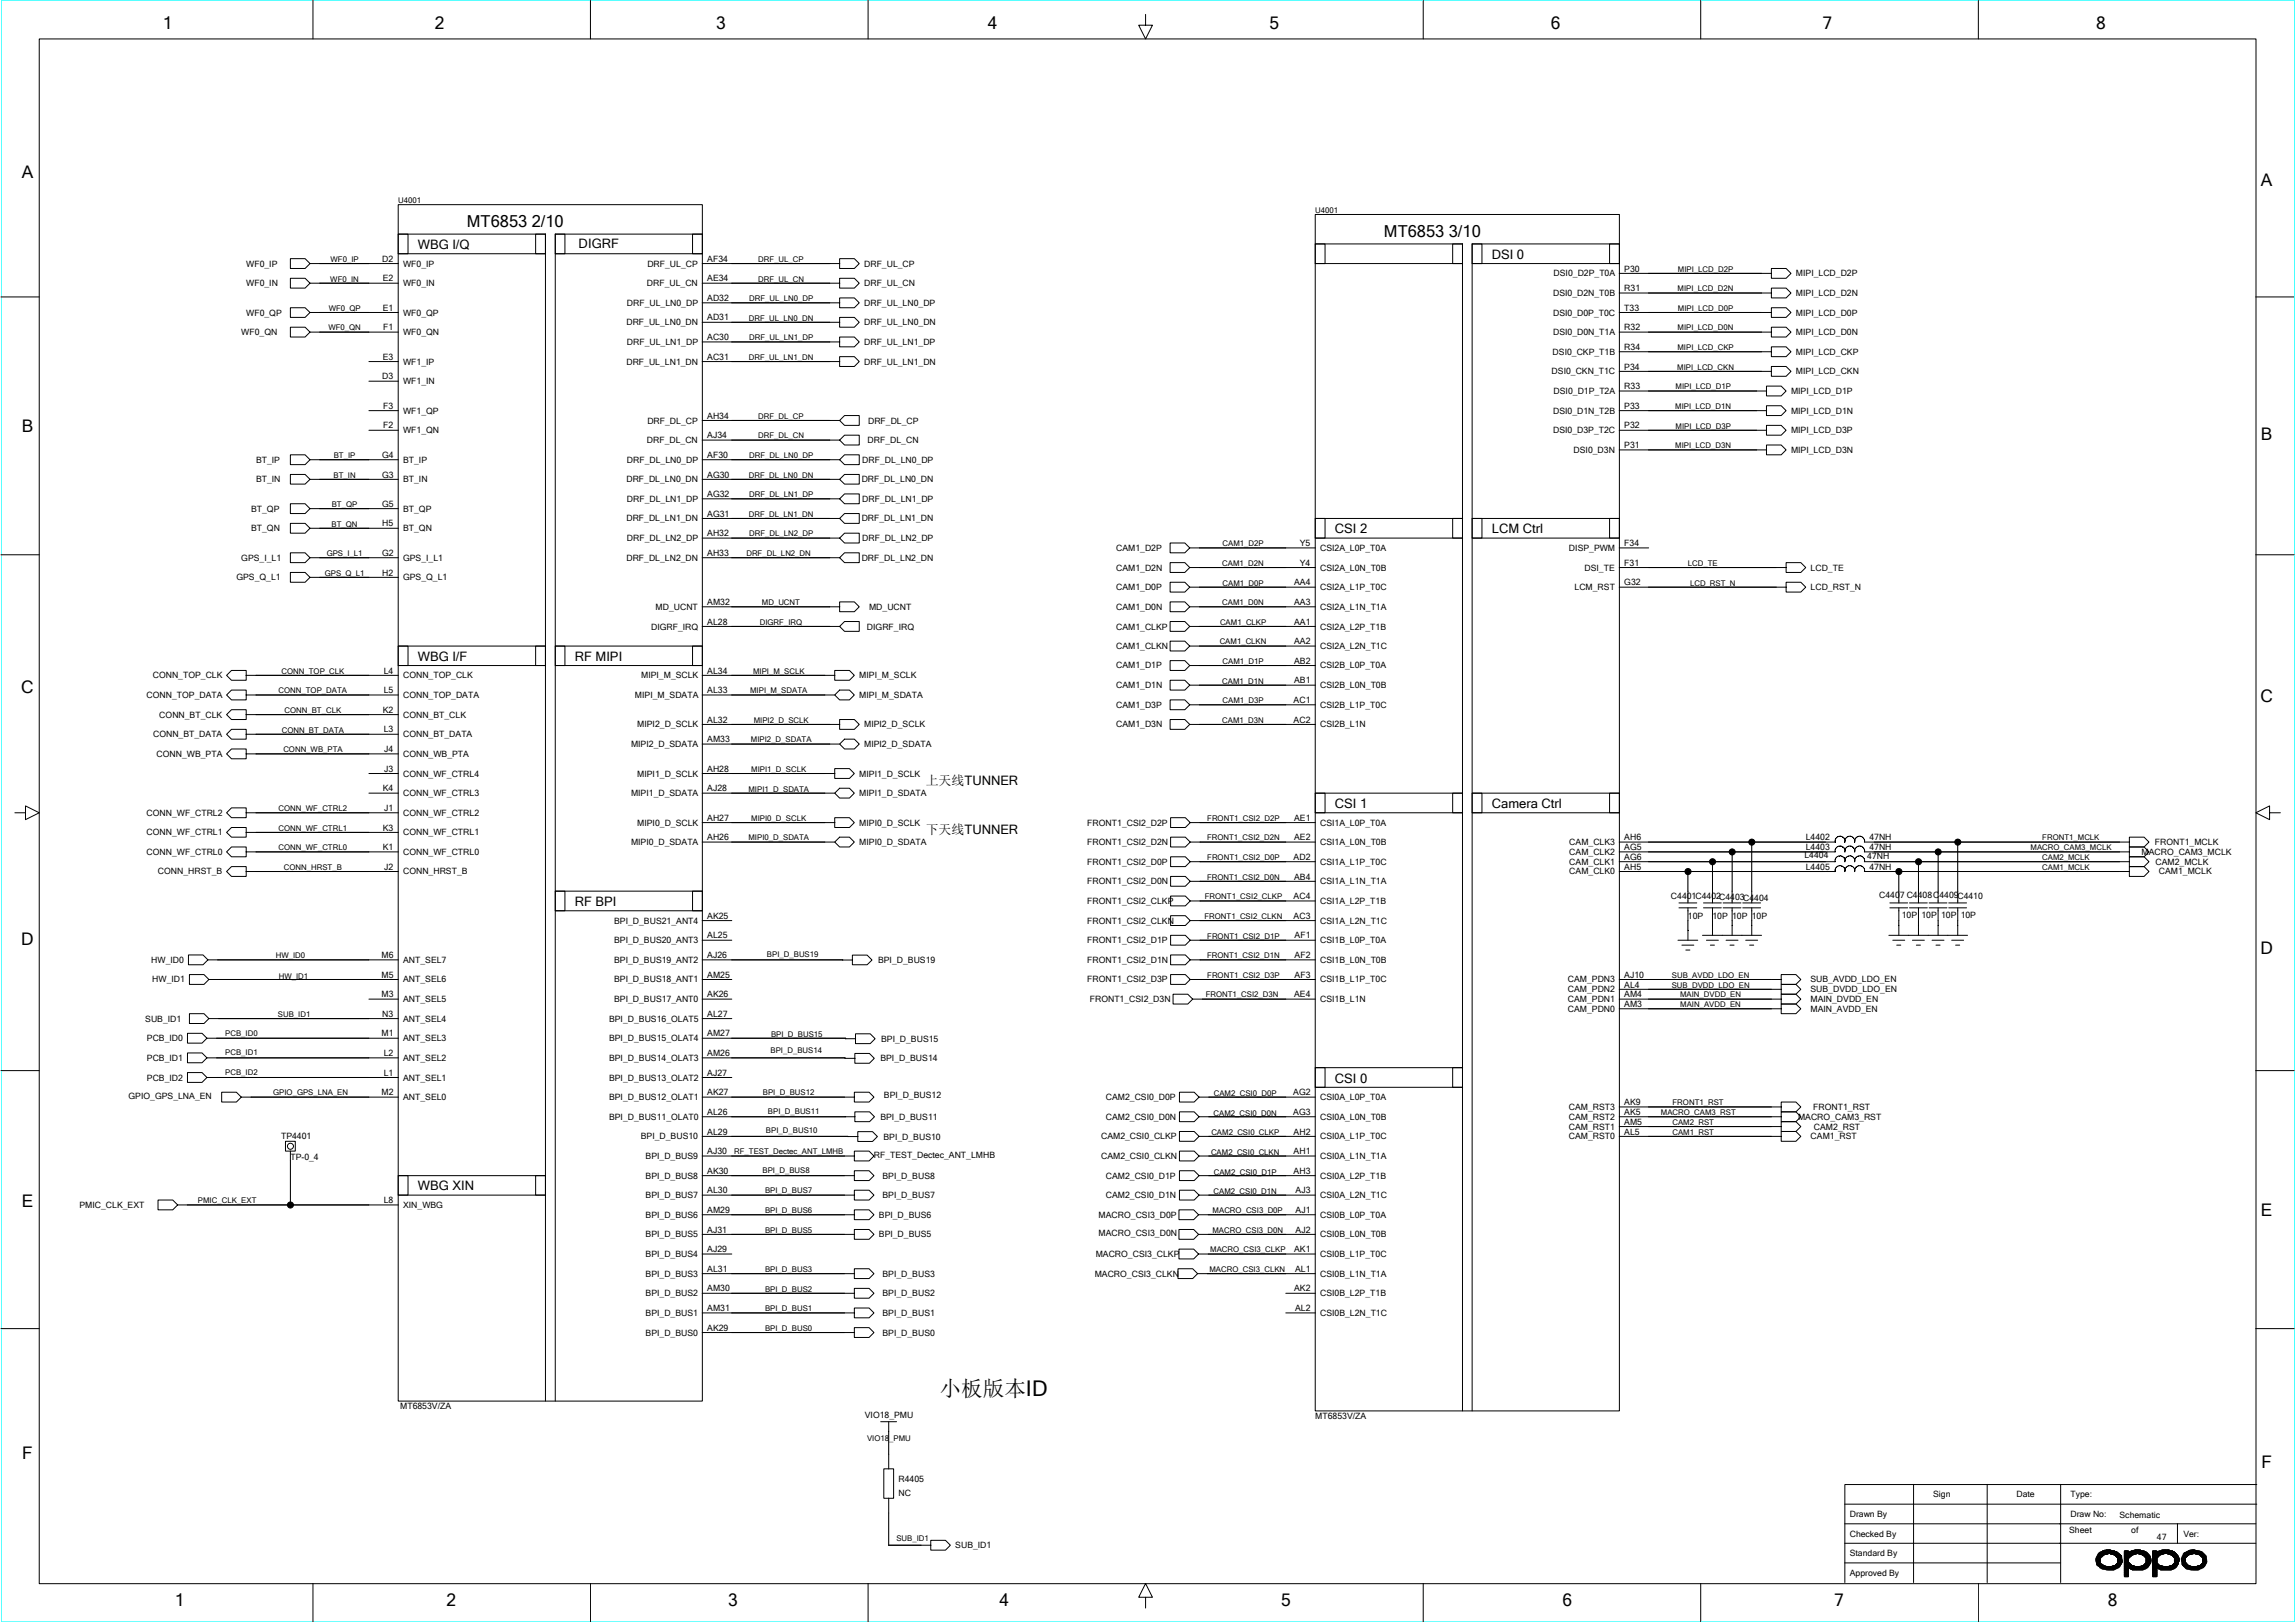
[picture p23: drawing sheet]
<svg xmlns="http://www.w3.org/2000/svg" width="297mm" height="210mm" viewBox="0 0 297 210" stroke-linecap="round" stroke-linejoin="round" font-family="sans-serif">
<defs><g id="words">
<text font-size="2.8" x="121.6" y="180.6">小板版本ID</text>
<g font-size="2.2">
<text x="21.1" y="3.8">1</text>
<text x="56.2" y="3.8">2</text>
<text x="92.7" y="3.8">3</text>
<text x="127.8" y="3.8">4</text>
<text x="164.2" y="3.8">5</text>
<text x="200.6" y="3.8">6</text>
<text x="235.8" y="3.8">7</text>
<text x="271.2" y="3.8">8</text>
<text x="2.8" y="23">A</text>
<text x="292.5" y="24.1">A</text>
<text x="2.8" y="55.8">B</text>
<text x="292.5" y="57">B</text>
<text x="2.7" y="89.7">C</text>
<text x="292.4" y="90.8">C</text>
<text x="2.7" y="122.3">D</text>
<text x="292.4" y="123.5">D</text>
<text x="2.8" y="156.2">E</text>
<text x="292.5" y="157.3">E</text>
<text x="2.9" y="188.8">F</text>
<text x="292.6" y="189.9">F</text>
<text x="22.6" y="207.8">1</text>
<text x="57.8" y="207.8">2</text>
<text x="94.2" y="207.8">3</text>
<text x="129.3" y="207.8">4</text>
<text x="165.7" y="207.8">5</text>
<text x="202.2" y="207.8">6</text>
<text x="237.3" y="207.8">7</text>
<text x="272.7" y="207.8">8</text>
</g>
<g font-size="2.1">
<text x="60.4" y="29.3">MT6853 2/10</text>
<text x="179" y="30.6">MT6853 3/10</text>
</g>
<g font-size="1.7">
<text x="54.1" y="32.2">WBG I/Q</text>
<text x="74.9" y="32.1">DIGRF</text>
<text x="193" y="33.5">DSI 0</text>
<text x="172.7" y="69">CSI 2</text>
<text x="193" y="69">LCM Ctrl</text>
<text x="54.1" y="85.5">WBG I/F</text>
<text x="74.4" y="85.5">RF MIPI</text>
<text x="119.8" y="101.6">上天线TUNNER</text>
<text x="119.8" y="107.9">下天线TUNNER</text>
<text x="172.7" y="104.5">CSI 1</text>
<text x="193" y="104.5">Camera Ctrl</text>
<text x="74.4" y="117.2">RF BPI</text>
<text x="172.7" y="140.1">CSI 0</text>
<text x="54.1" y="154">WBG XIN</text>
</g>
<g font-size="1.1">
<text x="31.9" y="34.5">WF0_IP</text>
<text x="49.5" y="33.9">D2</text>
<text x="52.2" y="34.5">WF0_IP</text>
<text x="83.8" y="34.5">DRF_UL_CP</text>
<text x="91.5" y="33.9">AF34</text>
<text x="111.8" y="34.5">DRF_UL_CP</text>
<text x="201" y="35.8">DSI0_D2P_T0A</text>
<text x="210.1" y="35.1">P30</text>
<text x="232.3" y="35.8">MIPI_LCD_D2P</text>
<text x="31.9" y="37">WF0_IN</text>
<text x="31.9" y="40.8">WF0_QP</text>
<text x="49.5" y="40.2">E1</text>
<text x="49.5" y="36.4">E2</text>
<text x="52.2" y="37">WF0_IN</text>
<text x="52.2" y="40.8">WF0_QP</text>
<text x="81.1" y="39.6">DRF_UL_LN0_DP</text>
<text x="83.7" y="37">DRF_UL_CN</text>
<text x="91.5" y="41.5">AD31</text>
<text x="91.5" y="38.9">AD32</text>
<text x="91.5" y="36.4">AE34</text>
<text x="111.8" y="37">DRF_UL_CN</text>
<text x="111.8" y="39.6">DRF_UL_LN0_DP</text>
<text x="200.9" y="38.3">DSI0_D2N_T0B</text>
<text x="200.9" y="40.8">DSI0_D0P_T0C</text>
<text x="210.1" y="40.2">T33</text>
<text x="210.1" y="37.7">R31</text>
<text x="232.3" y="38.3">MIPI_LCD_D2N</text>
<text x="232.3" y="40.8">MIPI_LCD_D0P</text>
<text x="31.2" y="43.3">WF0_QN</text>
<text x="49.5" y="46.5">E3</text>
<text x="49.6" y="42.7">F1</text>
<text x="52.2" y="43.3">WF0_QN</text>
<text x="52.2" y="47.2">WF1_IP</text>
<text x="81" y="42.1">DRF_UL_LN0_DN</text>
<text x="81" y="47.2">DRF_UL_LN1_DN</text>
<text x="81.1" y="44.6">DRF_UL_LN1_DP</text>
<text x="91.5" y="46.5">AC31</text>
<text x="91.5" y="44">AC30</text>
<text x="111.8" y="42.1">DRF_UL_LN0_DN</text>
<text x="111.8" y="44.6">DRF_UL_LN1_DP</text>
<text x="111.8" y="47.2">DRF_UL_LN1_DN</text>
<text x="200.9" y="45.9">DSI0_CKP_T1B</text>
<text x="200.9" y="43.3">DSI0_D0N_T1A</text>
<text x="210.1" y="42.7">R32</text>
<text x="210.1" y="47.8">P34</text>
<text x="210.1" y="45.3">R34</text>
<text x="232.3" y="43.3">MIPI_LCD_D0N</text>
<text x="232.3" y="45.9">MIPI_LCD_CKP</text>
<text x="49.5" y="49.1">D3</text>
<text x="49.6" y="52.9">F3</text>
<text x="52.2" y="49.7">WF1_IN</text>
<text x="52.2" y="53.5">WF1_QP</text>
<text x="200.7" y="48.5">DSI0_CKN_T1C</text>
<text x="200.9" y="53.5">DSI0_D1N_T2B</text>
<text x="201" y="51">DSI0_D1P_T2A</text>
<text x="210.1" y="52.9">P33</text>
<text x="210.1" y="50.4">R33</text>
<text x="231.7" y="51">MIPI_LCD_D1P</text>
<text x="231.7" y="53.5">MIPI_LCD_D1N</text>
<text x="232.3" y="48.5">MIPI_LCD_CKN</text>
<text x="33.1" y="59.9">BT_IP</text>
<text x="49.4" y="59.2">G4</text>
<text x="49.6" y="55.4">F2</text>
<text x="52.2" y="56">WF1_QN</text>
<text x="52.2" y="59.9">BT_IP</text>
<text x="81.1" y="59.9">DRF_DL_LN0_DP</text>
<text x="83.7" y="57.3">DRF_DL_CN</text>
<text x="83.8" y="54.8">DRF_DL_CP</text>
<text x="91.5" y="56.7">AJ34</text>
<text x="91.5" y="54.2">AH34</text>
<text x="91.5" y="59.2">AF30</text>
<text x="111.5" y="59.9">DRF_DL_LN0_DP</text>
<text x="112.2" y="57.3">DRF_DL_CN</text>
<text x="112.3" y="54.8">DRF_DL_CP</text>
<text x="200.9" y="56">DSI0_D3P_T2C</text>
<text x="203.6" y="58.6">DSI0_D3N</text>
<text x="210.1" y="58">P31</text>
<text x="210.1" y="55.4">P32</text>
<text x="231.7" y="56">MIPI_LCD_D3P</text>
<text x="231.7" y="58.6">MIPI_LCD_D3N</text>
<text x="33.1" y="62.4">BT_IN</text>
<text x="49.4" y="65.6">G5</text>
<text x="49.4" y="61.8">G3</text>
<text x="52.2" y="62.4">BT_IN</text>
<text x="81" y="62.4">DRF_DL_LN0_DN</text>
<text x="81.1" y="64.9">DRF_DL_LN1_DP</text>
<text x="91.5" y="64.3">AG32</text>
<text x="91.5" y="61.8">AG30</text>
<text x="111.5" y="62.4">DRF_DL_LN0_DN</text>
<text x="111.5" y="64.9">DRF_DL_LN1_DP</text>
<text x="32.5" y="66.2">BT_QP</text>
<text x="32.5" y="68.7">BT_QN</text>
<text x="49.4" y="71.9">G2</text>
<text x="49.5" y="68.1">H5</text>
<text x="52.2" y="66.2">BT_QP</text>
<text x="52.2" y="68.7">BT_QN</text>
<text x="81" y="67.5">DRF_DL_LN1_DN</text>
<text x="81.1" y="70">DRF_DL_LN2_DP</text>
<text x="91.5" y="71.9">AH33</text>
<text x="91.5" y="69.4">AH32</text>
<text x="91.5" y="66.8">AG31</text>
<text x="111.5" y="67.5">DRF_DL_LN1_DN</text>
<text x="111.5" y="70">DRF_DL_LN2_DP</text>
<text x="144.4" y="71.3">CAM1_D2P</text>
<text x="168.2" y="70.7">Y5</text>
<text x="170.8" y="71.3">CSI2A_L0P_T0A</text>
<text x="203" y="71.3">DISP_PWM</text>
<text x="210.1" y="70.7">F34</text>
<text x="30.6" y="75.1">GPS_Q_L1</text>
<text x="31.2" y="72.6">GPS_I_L1</text>
<text x="49.5" y="74.5">H2</text>
<text x="52.2" y="72.6">GPS_I_L1</text>
<text x="52.2" y="75.1">GPS_Q_L1</text>
<text x="81" y="72.6">DRF_DL_LN2_DN</text>
<text x="111.5" y="72.6">DRF_DL_LN2_DN</text>
<text x="144.4" y="73.8">CAM1_D2N</text>
<text x="144.4" y="76.3">CAM1_D0P</text>
<text x="167.4" y="75.7">AA4</text>
<text x="168.2" y="73.2">Y4</text>
<text x="170.8" y="73.8">CSI2A_L0N_T0B</text>
<text x="170.8" y="76.3">CSI2A_L1P_T0C</text>
<text x="203.7" y="76.3">LCM_RST</text>
<text x="205" y="73.8">DSI_TE</text>
<text x="210.1" y="75.7">G32</text>
<text x="210.1" y="73.2">F31</text>
<text x="234.2" y="73.8">LCD_TE</text>
<text x="234.2" y="76.3">LCD_RST_N</text>
<text x="84.2" y="81.4">DIGRF_IRQ</text>
<text x="84.8" y="78.9">MD_UCNT</text>
<text x="91.5" y="80.8">AL28</text>
<text x="91.5" y="78.3">AM32</text>
<text x="112.2" y="81.4">DIGRF_IRQ</text>
<text x="112.4" y="78.9">MD_UCNT</text>
<text x="144.4" y="78.9">CAM1_D0N</text>
<text x="144.4" y="81.4">CAM1_CLKP</text>
<text x="144.4" y="84">CAM1_CLKN</text>
<text x="167.4" y="83.4">AA2</text>
<text x="167.4" y="80.8">AA1</text>
<text x="167.4" y="78.3">AA3</text>
<text x="170.8" y="78.9">CSI2A_L1N_T1A</text>
<text x="170.8" y="81.4">CSI2A_L2P_T1B</text>
<text x="170.8" y="84">CSI2A_L2N_T1C</text>
<text x="19.8" y="87.8">CONN_TOP_CLK</text>
<text x="49.7" y="89.7">L5</text>
<text x="49.7" y="87.1">L4</text>
<text x="52.2" y="87.8">CONN_TOP_CLK</text>
<text x="82.9" y="87.8">MIPI_M_SCLK</text>
<text x="91.5" y="89.7">AL33</text>
<text x="91.5" y="87.1">AL34</text>
<text x="111.2" y="87.8">MIPI_M_SCLK</text>
<text x="144.4" y="86.5">CAM1_D1P</text>
<text x="144.4" y="89">CAM1_D1N</text>
<text x="167.4" y="88.4">AB1</text>
<text x="167.4" y="85.9">AB2</text>
<text x="170.8" y="86.5">CSI2B_L0P_T0A</text>
<text x="170.8" y="89">CSI2B_L0N_T0B</text>
<text x="19" y="90.3">CONN_TOP_DATA</text>
<text x="19.8" y="95.4">CONN_BT_DATA</text>
<text x="20.6" y="92.9">CONN_BT_CLK</text>
<text x="49.5" y="92.2">K2</text>
<text x="49.7" y="94.8">L3</text>
<text x="52.2" y="90.3">CONN_TOP_DATA</text>
<text x="52.2" y="92.9">CONN_BT_CLK</text>
<text x="52.2" y="95.4">CONN_BT_DATA</text>
<text x="82.1" y="90.3">MIPI_M_SDATA</text>
<text x="82.4" y="94.1">MIPI2_D_SCLK</text>
<text x="91.5" y="93.5">AL32</text>
<text x="111.2" y="90.3">MIPI_M_SDATA</text>
<text x="111.8" y="94.1">MIPI2_D_SCLK</text>
<text x="144.4" y="91.6">CAM1_D3P</text>
<text x="144.4" y="94.1">CAM1_D3N</text>
<text x="167.4" y="93.5">AC2</text>
<text x="167.4" y="91">AC1</text>
<text x="170.8" y="91.6">CSI2B_L1P_T0C</text>
<text x="170.8" y="94.1">CSI2B_L1N</text>
<text x="20.3" y="97.9">CONN_WB_PTA</text>
<text x="49.7" y="99.8">J3</text>
<text x="49.7" y="97.3">J4</text>
<text x="52.2" y="97.9">CONN_WB_PTA</text>
<text x="52.2" y="100.5">CONN_WF_CTRL4</text>
<text x="81.6" y="96.7">MIPI2_D_SDATA</text>
<text x="82.4" y="100.5">MIPI1_D_SCLK</text>
<text x="91.5" y="99.8">AH28</text>
<text x="91.5" y="96">AM33</text>
<text x="111.2" y="100.5">MIPI1_D_SCLK</text>
<text x="111.8" y="96.7">MIPI2_D_SDATA</text>
<text x="19" y="105.6">CONN_WF_CTRL2</text>
<text x="49.5" y="102.4">K4</text>
<text x="49.5" y="107.5">K3</text>
<text x="49.7" y="104.9">J1</text>
<text x="52.2" y="105.6">CONN_WF_CTRL2</text>
<text x="52.2" y="103">CONN_WF_CTRL3</text>
<text x="81.6" y="103">MIPI1_D_SDATA</text>
<text x="82.4" y="106.8">MIPI0_D_SCLK</text>
<text x="91.5" y="106.2">AH27</text>
<text x="91.5" y="102.4">AJ28</text>
<text x="111.2" y="103">MIPI1_D_SDATA</text>
<text x="111.2" y="106.8">MIPI0_D_SCLK</text>
<text x="140.7" y="106.8">FRONT1_CSI2_D2P</text>
<text x="167.4" y="106.2">AE1</text>
<text x="170.8" y="106.8">CSI1A_L0P_T0A</text>
<text x="19" y="108.1">CONN_WF_CTRL1</text>
<text x="19" y="110.6">CONN_WF_CTRL0</text>
<text x="20.4" y="113.1">CONN_HRST_B</text>
<text x="49.5" y="110">K1</text>
<text x="49.7" y="112.5">J2</text>
<text x="52.2" y="113.1">CONN_HRST_B</text>
<text x="52.2" y="110.6">CONN_WF_CTRL0</text>
<text x="52.2" y="108.1">CONN_WF_CTRL1</text>
<text x="81.6" y="109.3">MIPI0_D_SDATA</text>
<text x="91.5" y="108.7">AH26</text>
<text x="111.2" y="109.3">MIPI0_D_SDATA</text>
<text x="140.7" y="109.3">FRONT1_CSI2_D2N</text>
<text x="140.7" y="111.9">FRONT1_CSI2_D0P</text>
<text x="167.4" y="111.3">AD2</text>
<text x="167.4" y="113.8">AB4</text>
<text x="167.4" y="108.7">AE2</text>
<text x="170.8" y="109.3">CSI1A_L0N_T0B</text>
<text x="170.8" y="111.9">CSI1A_L1P_T0C</text>
<text x="203" y="113.1">CAM_CLK0</text>
<text x="203" y="111.9">CAM_CLK1</text>
<text x="203" y="110.6">CAM_CLK2</text>
<text x="203" y="109.3">CAM_CLK3</text>
<text x="210.1" y="108.7">AH6</text>
<text x="210.1" y="110">AG5</text>
<text x="210.1" y="111.3">AG6</text>
<text x="210.1" y="112.5">AH5</text>
<text x="233.4" y="111">L4404</text>
<text x="233.6" y="108.7">L4402</text>
<text x="233.6" y="110">L4403</text>
<text x="233.6" y="112.5">L4405</text>
<text x="241.6" y="111.1">47NH</text>
<text x="241.8" y="110">47NH</text>
<text x="241.8" y="108.7">47NH</text>
<text x="241.8" y="112.5">47NH</text>
<text x="277.1" y="110.6">MACRO_CAM3_MCLK</text>
<text x="278.8" y="109.3">FRONT1_MCLK</text>
<text x="278.9" y="111.9">CAM2_MCLK</text>
<text x="279.3" y="113.1">CAM1_MCLK</text>
<text x="79.5" y="119.5">BPI_D_BUS21_ANT4</text>
<text x="91.5" y="118.9">AK25</text>
<text x="140.7" y="114.4">FRONT1_CSI2_D0N</text>
<text x="140.7" y="117">FRONT1_CSI2_CLKP</text>
<text x="140.7" y="119.5">FRONT1_CSI2_CLKN</text>
<text x="167.4" y="118.9">AC3</text>
<text x="167.4" y="116.3">AC4</text>
<text x="170.8" y="114.4">CSI1A_L1N_T1A</text>
<text x="170.8" y="117">CSI1A_L2P_T1B</text>
<text x="170.8" y="119.5">CSI1A_L2N_T1C</text>
<text x="216.2" y="116.3">C4401C4402C4403C4404</text>
<text x="218.4" y="118.9">10P</text>
<text x="221.5" y="118.9">10P 10P 10P</text>
<text x="243.1" y="116.2">C4407 C4408C4409C4410</text>
<text x="246" y="118.7">10P 10P 10P 10P</text>
<text x="19.6" y="124.6">HW_ID0</text>
<text x="49.4" y="124">M6</text>
<text x="52.2" y="124.6">ANT_SEL7</text>
<text x="79.5" y="124.6">BPI_D_BUS19_ANT2</text>
<text x="79.5" y="122">BPI_D_BUS20_ANT3</text>
<text x="91.5" y="121.4">AL25</text>
<text x="91.5" y="124">AJ26</text>
<text x="113.6" y="124.6">BPI_D_BUS19</text>
<text x="140.7" y="122">FRONT1_CSI2_D1P</text>
<text x="140.7" y="124.6">FRONT1_CSI2_D1N</text>
<text x="167.5" y="124">AF2</text>
<text x="167.5" y="121.4">AF1</text>
<text x="170.8" y="122">CSI1B_L0P_T0A</text>
<text x="170.8" y="124.6">CSI1B_L0N_T0B</text>
<text x="19.7" y="127.1">HW_ID1</text>
<text x="49.4" y="126.5">M5</text>
<text x="49.4" y="129">M3</text>
<text x="49.5" y="131.6">N3</text>
<text x="52.2" y="129.7">ANT_SEL5</text>
<text x="52.2" y="127.1">ANT_SEL6</text>
<text x="79.5" y="127.1">BPI_D_BUS18_ANT1</text>
<text x="79.5" y="129.7">BPI_D_BUS17_ANT0</text>
<text x="91.5" y="129">AK26</text>
<text x="91.5" y="131.6">AL27</text>
<text x="91.5" y="126.5">AM25</text>
<text x="140.7" y="127.1">FRONT1_CSI2_D3P</text>
<text x="141" y="129.7">FRONT1_CSI2_D3N</text>
<text x="167.4" y="129">AE4</text>
<text x="167.5" y="126.5">AF3</text>
<text x="170.8" y="127.1">CSI1B_L1P_T0C</text>
<text x="170.8" y="129.7">CSI1B_L1N</text>
<text x="202.8" y="130.9">CAM_PDN0</text>
<text x="202.8" y="129.7">CAM_PDN1</text>
<text x="202.8" y="128.4">CAM_PDN2</text>
<text x="202.8" y="127.1">CAM_PDN3</text>
<text x="210.1" y="126.5">AJ10</text>
<text x="210.1" y="127.8">AL4</text>
<text x="210.1" y="129">AM4</text>
<text x="210.1" y="130.3">AM3</text>
<text x="234.2" y="128.4">SUB_DVDD_LDO_EN</text>
<text x="234.2" y="127.1">SUB_AVDD_LDO_EN</text>
<text x="234.2" y="130.9">MAIN_AVDD_EN</text>
<text x="234.2" y="129.6">MAIN_DVDD_EN</text>
<text x="18.8" y="132.2">SUB_ID1</text>
<text x="19" y="134.7">PCB_ID0</text>
<text x="19" y="137.2">PCB_ID1</text>
<text x="49.4" y="134.1">M1</text>
<text x="49.7" y="136.6">L2</text>
<text x="52.2" y="137.2">ANT_SEL2</text>
<text x="52.2" y="134.7">ANT_SEL3</text>
<text x="52.2" y="132.2">ANT_SEL4</text>
<text x="78.8" y="137.2">BPI_D_BUS14_OLAT3</text>
<text x="78.8" y="134.7">BPI_D_BUS15_OLAT4</text>
<text x="78.8" y="132.2">BPI_D_BUS16_OLAT5</text>
<text x="91.5" y="134.1">AM27</text>
<text x="91.5" y="136.6">AM26</text>
<text x="113.9" y="137.3">BPI_D_BUS14</text>
<text x="114" y="134.8">BPI_D_BUS15</text>
<text x="16.6" y="142.2">GPIO_GPS_LNA_EN</text>
<text x="19" y="139.8">PCB_ID2</text>
<text x="49.4" y="141.7">M2</text>
<text x="49.7" y="139.2">L1</text>
<text x="52.2" y="142.3">ANT_SEL0</text>
<text x="52.2" y="139.8">ANT_SEL1</text>
<text x="78.8" y="139.8">BPI_D_BUS13_OLAT2</text>
<text x="78.8" y="142.3">BPI_D_BUS12_OLAT1</text>
<text x="91.5" y="141.7">AK27</text>
<text x="91.5" y="139.2">AJ27</text>
<text x="114.4" y="142.1">BPI_D_BUS12</text>
<text x="143.1" y="142.3">CAM2_CSI0_D0P</text>
<text x="167.3" y="141.7">AG2</text>
<text x="170.8" y="142.3">CSI0A_L0P_T0A</text>
<text x="203" y="143.6">CAM_RST3</text>
<text x="210.1" y="143">AK9</text>
<text x="234.6" y="143.6">FRONT1_RST</text>
<text x="36.4" y="147.4">TP4401</text>
<text x="78.8" y="144.9">BPI_D_BUS11_OLAT0</text>
<text x="82.9" y="147.4">BPI_D_BUS10</text>
<text x="83.5" y="150">BPI_D_BUS9</text>
<text x="91.5" y="146.8">AL29</text>
<text x="91.5" y="149.3">AJ30</text>
<text x="91.5" y="144.3">AL26</text>
<text x="113" y="149.8">RF_TEST_Dectec_ANT_LMHB</text>
<text x="113.9" y="144.9">BPI_D_BUS11</text>
<text x="114.3" y="147.4">BPI_D_BUS10</text>
<text x="142.4" y="147.4">CAM2_CSI0_CLKP</text>
<text x="142.4" y="150">CAM2_CSI0_CLKN</text>
<text x="143.1" y="144.9">CAM2_CSI0_D0N</text>
<text x="167.3" y="144.3">AG3</text>
<text x="167.4" y="149.3">AH1</text>
<text x="167.4" y="146.8">AH2</text>
<text x="170.8" y="144.9">CSI0A_L0N_T0B</text>
<text x="170.8" y="147.4">CSI0A_L1P_T0C</text>
<text x="170.8" y="150">CSI0A_L1N_T1A</text>
<text x="203" y="147.4">CAM_RST0</text>
<text x="203" y="144.9">CAM_RST2</text>
<text x="203" y="146.1">CAM_RST1</text>
<text x="210.1" y="145.5">AM5</text>
<text x="210.1" y="144.3">AK5</text>
<text x="210.1" y="146.8">AL5</text>
<text x="232.6" y="144.9">MACRO_CAM3_RST</text>
<text x="234.2" y="147.4">CAM1_RST</text>
<text x="234.7" y="146.1">CAM2_RST</text>
<text x="37.6" y="150.1">TP-0_4</text>
<text x="49.7" y="155.7">L8</text>
<text x="83.5" y="152.5">BPI_D_BUS8</text>
<text x="83.5" y="155">BPI_D_BUS7</text>
<text x="91.5" y="154.4">AL30</text>
<text x="91.5" y="151.9">AK30</text>
<text x="114.2" y="155">BPI_D_BUS7</text>
<text x="114.2" y="152.5">BPI_D_BUS8</text>
<text x="143.1" y="152.5">CAM2_CSI0_D1P</text>
<text x="143.1" y="155">CAM2_CSI0_D1N</text>
<text x="167.4" y="151.9">AH3</text>
<text x="167.6" y="154.4">AJ3</text>
<text x="170.8" y="152.5">CSI0A_L2P_T1B</text>
<text x="170.8" y="155">CSI0A_L2N_T1C</text>
<text x="10.3" y="156.3">PMIC_CLK_EXT</text>
<text x="52.2" y="156.3">XIN_WBG</text>
<text x="83.5" y="160.1">BPI_D_BUS5</text>
<text x="83.5" y="157.5">BPI_D_BUS6</text>
<text x="91.5" y="156.9">AM29</text>
<text x="91.5" y="159.5">AJ31</text>
<text x="113.7" y="157.5">BPI_D_BUS6</text>
<text x="113.7" y="160.1">BPI_D_BUS5</text>
<text x="142.1" y="157.5">MACRO_CSI3_D0P</text>
<text x="142.1" y="160">MACRO_CSI3_D0N</text>
<text x="167.6" y="159.5">AJ2</text>
<text x="167.6" y="156.9">AJ1</text>
<text x="170.8" y="157.5">CSI0B_L0P_T0A</text>
<text x="170.8" y="160.1">CSI0B_L0N_T0B</text>
<text x="83.5" y="165.2">BPI_D_BUS3</text>
<text x="83.5" y="162.6">BPI_D_BUS4</text>
<text x="83.5" y="167.7">BPI_D_BUS2</text>
<text x="91.5" y="167.1">AM30</text>
<text x="91.5" y="162">AJ29</text>
<text x="91.5" y="164.5">AL31</text>
<text x="114.2" y="165.2">BPI_D_BUS3</text>
<text x="114.2" y="167.7">BPI_D_BUS2</text>
<text x="141.6" y="165.2">MACRO_CSI3_CLKN</text>
<text x="141.7" y="162.6">MACRO_CSI3_CLKP</text>
<text x="167.4" y="167.1">AK2</text>
<text x="167.4" y="162">AK1</text>
<text x="167.6" y="164.6">AL1</text>
<text x="170.8" y="162.6">CSI0B_L1P_T0C</text>
<text x="170.8" y="165.2">CSI0B_L1N_T1A</text>
<text x="170.8" y="167.7">CSI0B_L2P_T1B</text>
<text x="83.5" y="172.8">BPI_D_BUS0</text>
<text x="83.5" y="170.2">BPI_D_BUS1</text>
<text x="91.5" y="169.6">AM31</text>
<text x="91.5" y="172.2">AK29</text>
<text x="114.2" y="170.2">BPI_D_BUS1</text>
<text x="114.2" y="172.8">BPI_D_BUS0</text>
<text x="167.6" y="169.6">AL2</text>
<text x="170.8" y="170.2">CSI0B_L2N_T1C</text>
<text x="51.8" y="182.3">MT6853V/ZA</text>
<text x="111.9" y="183.5">VIO18_PMU</text>
<text x="170.2" y="183.6">MT6853V/ZA</text>
<text x="116.2" y="191.7">R4405</text>
<text x="116.2" y="193.6">NC</text>
<text x="239.3" y="196.3">Drawn By</text>
<text x="250.1" y="193.7">Sign</text>
<text x="260.9" y="193.7">Date</text>
<text x="267.9" y="193.7">Type:</text>
<text x="267.9" y="196.3">Draw No:</text>
<text x="274.2" y="196.4">Schematic</text>
<text x="123.6" y="200.3">SUB_ID1</text>
<text x="239.3" y="198.8">Checked By</text>
<text x="239.3" y="201.3">Standard By</text>
<text x="239.3" y="203.9">Approved By</text>
<text x="267.7" y="198.3">Sheet</text>
<text x="275.7" y="198.3">of</text>
<text x="279" y="199.2">47</text>
<text x="282.5" y="198.8">Ver:</text>
</g>
<g font-size="1">
<text x="51.5" y="26.3">U4001</text>
<text x="170.2" y="27.5">U4001</text>
<text x="42.8" y="33.9">WF0_IP</text>
<text x="98.1" y="33.9">DRF_UL_CP</text>
<text x="217.1" y="35.2">MIPI_LCD_D2P</text>
<text x="42.5" y="40.2">WF0_QP</text>
<text x="42.7" y="36.4">WF0_IN</text>
<text x="96.9" y="41.5">DRF_UL_LN0_DN</text>
<text x="96.9" y="39">DRF_UL_LN0_DP</text>
<text x="98.1" y="36.4">DRF_UL_CN</text>
<text x="217" y="37.7">MIPI_LCD_D2N</text>
<text x="217.1" y="40.2">MIPI_LCD_D0P</text>
<text x="42.5" y="42.8">WF0_QN</text>
<text x="96.9" y="46.6">DRF_UL_LN1_DN</text>
<text x="96.9" y="44">DRF_UL_LN1_DP</text>
<text x="217" y="47.8">MIPI_LCD_CKN</text>
<text x="217" y="45.3">MIPI_LCD_CKP</text>
<text x="217" y="42.8">MIPI_LCD_D0N</text>
<text x="216.7" y="52.9">MIPI_LCD_D1N</text>
<text x="216.8" y="50.4">MIPI_LCD_D1P</text>
<text x="43.2" y="59.3">BT_IP</text>
<text x="96.9" y="59.3">DRF_DL_LN0_DP</text>
<text x="98.1" y="56.7">DRF_DL_CN</text>
<text x="98.1" y="54.2">DRF_DL_CP</text>
<text x="216.7" y="58">MIPI_LCD_D3N</text>
<text x="216.8" y="55.5">MIPI_LCD_D3P</text>
<text x="42.9" y="65.6">BT_QP</text>
<text x="43.2" y="61.8">BT_IN</text>
<text x="96.9" y="61.8">DRF_DL_LN0_DN</text>
<text x="96.9" y="64.3">DRF_DL_LN1_DP</text>
<text x="42.3" y="71.9">GPS_I_L1</text>
<text x="42.9" y="68.1">BT_QN</text>
<text x="96.6" y="71.9">DRF_DL_LN2_DN</text>
<text x="96.9" y="66.9">DRF_DL_LN1_DN</text>
<text x="96.9" y="69.4">DRF_DL_LN2_DP</text>
<text x="158.2" y="70.7">CAM1_D2P</text>
<text x="42" y="74.5">GPS_Q_L1</text>
<text x="158.1" y="73.2">CAM1_D2N</text>
<text x="158.2" y="75.8">CAM1_D0P</text>
<text x="218.4" y="73.2">LCD_TE</text>
<text x="218.6" y="75.8">LCD_RST_N</text>
<text x="98.3" y="80.8">DIGRF_IRQ</text>
<text x="98.6" y="78.3">MD_UCNT</text>
<text x="157.8" y="83.4">CAM1_CLKN</text>
<text x="157.8" y="80.8">CAM1_CLKP</text>
<text x="158.1" y="78.3">CAM1_D0N</text>
<text x="36" y="89.7">CONN_TOP_DATA</text>
<text x="36.4" y="87.2">CONN_TOP_CLK</text>
<text x="97" y="89.7">MIPI_M_SDATA</text>
<text x="97.4" y="87.2">MIPI_M_SCLK</text>
<text x="158.1" y="88.4">CAM1_D1N</text>
<text x="158.2" y="85.9">CAM1_D1P</text>
<text x="36.4" y="94.8">CONN_BT_DATA</text>
<text x="36.8" y="92.2">CONN_BT_CLK</text>
<text x="97.5" y="93.5">MIPI2_D_SCLK</text>
<text x="158.1" y="93.5">CAM1_D3N</text>
<text x="158.2" y="91">CAM1_D3P</text>
<text x="36.7" y="97.3">CONN_WB_PTA</text>
<text x="97.2" y="96.1">MIPI2_D_SDATA</text>
<text x="97.2" y="99.9">MIPI1_D_SCLK</text>
<text x="36" y="104.9">CONN_WF_CTRL2</text>
<text x="36" y="107.5">CONN_WF_CTRL1</text>
<text x="96.8" y="102.4">MIPI1_D_SDATA</text>
<text x="97.2" y="106.2">MIPI0_D_SCLK</text>
<text x="156.2" y="106.2">FRONT1_CSI2_D2P</text>
<text x="36" y="110">CONN_WF_CTRL0</text>
<text x="36.7" y="112.5">CONN_HRST_B</text>
<text x="96.8" y="108.7">MIPI0_D_SDATA</text>
<text x="156.2" y="108.7">FRONT1_CSI2_D2N</text>
<text x="156.2" y="113.8">FRONT1_CSI2_D0N</text>
<text x="156.2" y="111.3">FRONT1_CSI2_D0P</text>
<text x="262.7" y="110">MACRO_CAM3_MCLK</text>
<text x="264.2" y="112.5">CAM1_MCLK</text>
<text x="264.2" y="111.3">CAM2_MCLK</text>
<text x="264.2" y="108.7">FRONT1_MCLK</text>
<text x="155.8" y="118.9">FRONT1_CSI2_CLKN</text>
<text x="155.9" y="116.4">FRONT1_CSI2_CLKP</text>
<text x="35.7" y="124">HW_ID0</text>
<text x="99.2" y="123.8">BPI_D_BUS19</text>
<text x="156.2" y="124">FRONT1_CSI2_D1N</text>
<text x="156.2" y="121.4">FRONT1_CSI2_D1P</text>
<text x="36" y="131.6">SUB_ID1</text>
<text x="36.1" y="126.6">HW_ID1</text>
<text x="156" y="129.1">FRONT1_CSI2_D3N</text>
<text x="156.2" y="126.5">FRONT1_CSI2_D3P</text>
<text x="216.3" y="127.8">SUB_DVDD_LDO_EN</text>
<text x="216.3" y="126.5">SUB_AVDD_LDO_EN</text>
<text x="217.4" y="129.1">MAIN_DVDD_EN</text>
<text x="217.4" y="130.3">MAIN_AVDD_EN</text>
<text x="29.1" y="134">PCB_ID0</text>
<text x="29.1" y="136.5">PCB_ID1</text>
<text x="99.7" y="136.2">BPI_D_BUS14</text>
<text x="99.8" y="134.2">BPI_D_BUS15</text>
<text x="29.1" y="139.1">PCB_ID2</text>
<text x="35.3" y="141.7">GPIO_GPS_LNA_EN</text>
<text x="98.7" y="141.7">BPI_D_BUS12</text>
<text x="157" y="141.8">CAM2_CSI0_D0P</text>
<text x="216.4" y="143">FRONT1_RST</text>
<text x="95" y="149.4">RF_TEST_Dectec_ANT_LMHB</text>
<text x="99.1" y="146.6">BPI_D_BUS10</text>
<text x="99.4" y="144.1">BPI_D_BUS11</text>
<text x="156.7" y="149.4">CAM2_CSI0_CLKN</text>
<text x="156.7" y="146.9">CAM2_CSI0_CLKP</text>
<text x="157" y="144.3">CAM2_CSI0_D0N</text>
<text x="214.9" y="144.3">MACRO_CAM3_RST</text>
<text x="216.4" y="146.8">CAM1_RST</text>
<text x="216.4" y="145.5">CAM2_RST</text>
<text x="25.6" y="155.7">PMIC_CLK_EXT</text>
<text x="98.7" y="151.7">BPI_D_BUS8</text>
<text x="99" y="154.4">BPI_D_BUS7</text>
<text x="157" y="154.5">CAM2_CSI0_D1N</text>
<text x="157" y="152">CAM2_CSI0_D1P</text>
<text x="99" y="157">BPI_D_BUS6</text>
<text x="99" y="159.5">BPI_D_BUS5</text>
<text x="156.9" y="159.5">MACRO_CSI3_D0N</text>
<text x="156.9" y="157">MACRO_CSI3_D0P</text>
<text x="99" y="167.1">BPI_D_BUS2</text>
<text x="99" y="164.6">BPI_D_BUS3</text>
<text x="156.5" y="164.6">MACRO_CSI3_CLKN</text>
<text x="156.6" y="162">MACRO_CSI3_CLKP</text>
<text x="99" y="172.2">BPI_D_BUS0</text>
<text x="99" y="169.7">BPI_D_BUS1</text>
<text x="112.2" y="186.5">VIO18_PMU</text>
<text x="116" y="199.3">SUB_ID1</text>
</g>
</g></defs>
<path d="M.1 0h296.8v209.8h-296.8z" fill="none" stroke="#0ff" stroke-width=".13"/>
<g fill="none" stroke="#000" stroke-width=".13">
<path d="M5.1 5h286.8v199.9h-286.8zM40.5 .1v4.9M76.4 .1v4.9M112.3 .1v4.9M148.2 1.9v1.4h.9l-.9 1.7-.9-1.7h.9M184.1 .1v4.9M220 .1v4.9M255.9 .1v4.9M.1 38.4h5M37.6 33.5h1.9l.6 .6-.6 .6h-1.9zM37.6 36h1.9l.6 .6-.6 .7h-1.9zM37.6 39.8h1.9l.6 .6-.6 .7h-1.9z"/>
<path d="M51.5 30.3h1.3v2.5h-1.3zM51.5 26.5h39.4v154.8h-39.4zM51.5 30.3h19.1M51.5 32.8h19.1M51.5 34.1h-11.4M51.5 36.6h-11.4M69.3 30.3h1.3v2.5h-1.3zM70.6 30.3v151M71.8 30.3h1.3v2.5h-1.3zM71.8 30.3v151M71.8 30.3h19.1M71.8 32.8h19.1"/>
<path d="M89.6 30.3h1.3v2.5h-1.3zM90.8 34.1h17.8M90.8 36.6h17.8M90.8 39.2h17.8M108.6 33.5h1.9l.7 .6-.7 .6h-1.9zM108.6 36h1.9l.7 .6-.7 .7h-1.9zM108.6 38.5h1.9l.7 .7-.7 .6h-1.9zM170.2 31.6h1.2v2.5h-1.2zM170.2 27.7h39.3v154.8h-39.3zM170.2 31.6h19M170.2 34.1h19M187.9 31.6h1.3v2.5h-1.3z"/>
<path d="M189.2 31.5v151M190.5 31.6h1.2v2.5h-1.2zM190.5 34.1h19M190.5 31.5v151M190.5 31.6h19M208.2 31.6h1.3v2.5h-1.3zM209.5 35.4h19.7M209.5 37.9h19.7M229.2 39.8h1.9l.6 .6-.6 .7h-1.9zM229.2 37.3h1.9l.6 .6-.6 .6h-1.9zM229.2 34.7h1.9l.6 .7-.6 .6h-1.9zM291.8 38.4h5"/>
<path d="M37.6 42.3h1.9l.6 .7-.6 .6h-1.9zM37.6 58.8h1.9l.6 .7-.6 .6h-1.9zM47.7 55.7h3.8M47.7 53.1h3.8M47.7 46.8h3.8M47.7 49.3h3.8M51.5 40.4h-11.4M51.5 43h-11.4M51.5 59.5h-11.4M90.8 59.5h17.8M90.8 54.4h17.8M90.8 41.7h17.8"/>
<path d="M90.8 44.2h17.8M90.8 46.8h17.8M90.8 56.9h17.8M108.6 41.1h1.9l.7 .6-.7 .6h-1.9zM108.6 43.6h1.9l.7 .6-.7 .7h-1.9zM108.6 46.1h1.9l.7 .7-.7 .6h-1.9zM109.3 53.8h1.9v1.2h-1.9l-.7-.6zM109.3 56.3h1.9v1.3h-1.9l-.7-.7zM109.3 58.8h1.9v1.3h-1.9l-.7-.6zM209.5 55.7h19.1M209.5 50.6h19.1M209.5 53.1h19.1"/>
<path d="M209.5 40.4h19.7M209.5 43h19.7M209.5 45.5h19.7M209.5 48h19.7M209.5 58.2h19.1M228.5 52.5h1.9l.7 .6-.7 .7h-1.9zM228.5 50h1.9l.7 .6-.7 .6h-1.9zM228.5 55h1.9l.7 .7-.7 .6h-1.9zM228.5 57.6h1.9l.7 .6-.7 .6h-1.9zM229.2 42.3h1.9l.6 .7-.6 .6h-1.9zM229.2 44.9h1.9l.6 .6-.6 .6h-1.9zM229.2 47.4h1.9l.6 .6-.6 .7h-1.9z"/>
<path d="M.1 71.8h5M37.6 61.4h1.9l.6 .6-.6 .6h-1.9zM37.6 65.2h1.9l.6 .6-.6 .6h-1.9zM37.6 67.7h1.9l.6 .6-.6 .7h-1.9zM37.6 71.5h1.9l.6 .7-.6 .6h-1.9zM37.6 74.1h1.9l.6 .6-.6 .6h-1.9zM51.5 62h-11.4M51.5 65.8h-11.4M51.5 68.3h-11.4M51.5 72.2h-11.4M51.5 74.7h-11.4M90.8 78.5h17.8"/>
<path d="M90.8 62h17.8M90.8 72.2h17.8M90.8 64.5h17.8M90.8 67.1h17.8M90.8 69.6h17.8M108.6 77.9h1.9l.7 .6-.7 .6h-1.9zM109.3 61.4h1.9v1.2h-1.9l-.7-.6zM109.3 63.9h1.9v1.3h-1.9l-.7-.7zM109.3 66.4h1.9v1.3h-1.9l-.7-.6zM109.3 69h1.9v1.3h-1.9l-.7-.7zM109.3 71.5h1.9v1.3h-1.9l-.7-.6zM151.4 70.3h1.9l.6 .6-.6 .6h-1.9z"/>
<path d="M151.4 72.8h1.9l.6 .6-.6 .7h-1.9zM151.4 75.3h1.9l.6 .7-.6 .6h-1.9zM151.4 77.9h1.9l.6 .6-.6 .6h-1.9zM170.2 67.1h1.2v2.5h-1.2zM170.2 67.1h19M170.2 69.6h19M170.2 73.4h-16.3M170.2 76h-16.3M170.2 70.9h-16.3M170.2 78.5h-16.3M187.9 67.1h1.3v2.5h-1.3zM190.5 67.1h1.2v2.5h-1.2z"/>
<path d="M190.5 67.1h19M190.5 69.6h19M208.2 67.1h1.3v2.5h-1.3zM209.5 73.4h21.6M209.5 76h21.6M209.5 70.9h3.8M231.1 72.8h1.9l.6 .6-.6 .7h-1.9zM231.1 75.3h1.9l.6 .7-.6 .6h-1.9zM291.8 71.8h5M29.9 86.7h2v1.3h-2l-.6-.6zM29.9 89.3h2v1.3h-2l-.6-.7zM29.9 91.8h2v1.3h-2l-.6-.6z"/>
<path d="M29.9 94.4h2v1.2h-2l-.6-.6zM29.9 96.9h2v1.3h-2l-.6-.7zM51.5 83.6h1.3v2.5h-1.3zM51.5 83.6h19.1M51.5 86.1h19.1M51.5 87.4h-19.7M51.5 89.9h-19.7M51.5 92.5h-19.7M51.5 95h-19.7M51.5 97.5h-19.7M69.3 83.6h1.3v2.5h-1.3zM71.8 83.6h1.3v2.5h-1.3z"/>
<path d="M71.8 83.6h19.1M71.8 86.1h19.1M89.6 83.6h1.3v2.5h-1.3zM90.8 81h17.8M90.8 93.7h17.8M90.8 87.4h17.2M90.8 89.9h17.2M90.8 96.3h17.8M108 86.7h1.9l.6 .7-.6 .6h-1.9zM108 99.4h1.9l.6 .7-.6 .6h-1.9zM108.6 89.3h1.3l.6 .6-.6 .7h-1.3l-.6-.7zM108.6 93.1h1.9l.7 .6-.7 .7h-1.9z"/>
<path d="M109.3 80.4h1.9v1.3h-1.9l-.7-.7zM109.3 95.6h1.2l.7 .7-.7 .6h-1.2l-.7-.6zM151.4 80.4h1.9l.6 .6-.6 .7h-1.9zM151.4 83h1.9l.6 .6-.6 .6h-1.9zM151.4 85.5h1.9l.6 .6-.6 .6h-1.9zM151.4 88h1.9l.6 .6-.6 .7h-1.9zM151.4 90.6h1.9l.6 .6-.6 .6h-1.9zM151.4 93.1h1.9l.6 .6-.6 .7h-1.9zM170.2 81h-16.3M170.2 83.6h-16.3M170.2 86.1h-16.3M170.2 88.6h-16.3"/>
<path d="M170.2 91.2h-16.3M170.2 93.7h-16.3M1.9 105.2h1.4v-.9l1.8 .9-1.8 .8v-.8M29.9 104.5h2v1.3h-2l-.6-.6zM29.9 107.1h2v1.2h-2l-.6-.6zM29.9 109.6h2v1.2h-2l-.6-.6zM29.9 112.1h2v1.3h-2l-.6-.6zM47.7 100.1h3.8M47.7 102.6h3.8M51.5 112.8h-19.7M51.5 110.2h-19.7M51.5 105.2h-19.7"/>
<path d="M51.5 107.7h-19.7M71.8 115.3h1.3v2.5h-1.3zM71.8 115.3h19.1M71.8 117.8h19.1M89.6 115.3h1.3v2.5h-1.3zM90.8 108.9h17.2M90.8 106.4h17.2M90.8 119.1h3.9M90.8 100.1h17.2M90.8 102.6h17.2M108 105.8h1.9l.6 .6-.6 .7h-1.9zM108.6 102h1.3l.6 .6-.6 .7h-1.3l-.6-.7z"/>
<path d="M108.6 108.3h1.3l.6 .6-.6 .7h-1.3l-.6-.7zM151.4 105.8h1.9l.7 .6-.7 .7h-1.9zM151.4 108.3h1.9l.7 .6-.7 .7h-1.9zM151.4 110.8h1.9l.7 .7-.7 .6h-1.9zM151.4 113.4h1.9l.7 .6-.7 .7h-1.9zM151.4 115.9h1.9l.7 .7-.7 .6h-1.9zM151.4 118.5h1.9l.7 .6-.7 .6h-1.9zM154 108.9h16.2M154 106.4h16.2M170.2 102.6h1.2v2.6h-1.2zM170.2 102.6h19M170.2 105.2h19"/>
<path d="M170.2 111.5h-16.2M170.2 114h-16.2M170.2 116.6h-16.2M170.2 119.1h-16.2M187.9 102.6h1.3v2.6h-1.3zM190.5 102.6h1.2v2.6h-1.2zM190.5 102.6h19M190.5 105.2h19M208.2 102.6h1.3v2.6h-1.3zM209.5 108.9h27.9M217.2 117.5h2.3M217.2 116.8h2.3"/>
<path d="M218.4 112.8v4M218.4 117.5v4.1M220.4 117.5h2.3M220.4 116.8h2.3M221.5 111.5v5.3M221.5 117.5v3.5M222.9 117.5h2.3M222.9 116.8h2.3M224.1 110.2v6.6M224.1 117.5v3.5M225.5 117.5h2.3M225.5 116.8h2.3"/>
<path d="M226.6 108.9v7.9M226.6 117.5v3.5M237.4 111.5h-27.9M237.4 112.8h-27.9M237.4 110.2h-27.9M238.7 111.5a.65 .65 0 0 0-.7-.8 .65 .65 0 0 0-.6 .8M238.7 112.8a.65 .65 0 0 0-.7-.8 .65 .65 0 0 0-.6 .8M238.7 108.9v.1M238.7 108.8a.65 .65 0 0 0-.8-.6 .65 .65 0 0 0-.5 .8M239.9 108.9a.65 .65 0 0 1 .7-.7 .65 .65 0 0 1 .6 .7M239.9 111.5a.65 .65 0 0 0-.6-.8 .65 .65 0 0 0-.6 .8M239.9 112.8a.65 .65 0 0 0-.6-.8 .65 .65 0 0 0-.6 .8"/>
<path d="M239.9 108.9v.1M240 108.8a.65 .65 0 0 0-.8-.6 .65 .65 0 0 0-.5 .7M241.2 111.5h34.3M241.2 112.8h34.3M241.2 110.2h34.3M241.2 111.5a.65 .65 0 0 0-.6-.8 .65 .65 0 0 0-.7 .8M241.2 110.2a.65 .65 0 0 0-.6-.8 .65 .65 0 0 0-.7 .8 .65 .65 0 0 0-.6-.8 .65 .65 0 0 0-.6 .8 .65 .65 0 0 0-.7-.8 .65 .65 0 0 0-.6 .8M241.2 112.8a.65 .65 0 0 0-.6-.8 .65 .65 0 0 0-.7 .8M244.5 117.5h2.3M244.5 116.8h2.3M245.7 112.8v4M245.7 117.5v3.5"/>
<path d="M247 117.5h2.3M247 116.8h2.3M248.2 111.5v5.3M248.2 117.5v3.5M249.6 117.5h2.3M249.6 116.8h2.3M250.7 110.2v6.6M250.7 117.5v3.5M252.1 117.5h2.3M252.1 116.8h2.3M253.3 108.9v7.9M253.3 117.5v3.5"/>
<path d="M275.5 109.6h1.9l.6 .6-.6 .6h-1.9zM275.5 112.1h1.9l.6 .7-.6 .6h-1.9zM275.5 108.3h1.9l.6 .6-.6 .7h-1.9zM275.5 110.8h1.9l.6 .7-.6 .6h-1.9zM275.5 108.9h-34.3M293.6 105.2v-.9l-1.8 .9 1.8 .8v-.8h1.4M.1 138.5h5M24.3 133.7h1.8l.7 .6-.7 .7h-1.8zM24.3 136.2h1.8l.7 .7-.7 .6h-1.8zM24.3 138.8h1.8l.7 .6-.7 .6h-1.8zM24.4 123.5h1.9l.6 .7-.6 .6h-1.9zM24.5 131.1h1.9l.6 .7-.6 .6h-1.9z"/>
<path d="M24.5 126.1h1.9l.6 .6-.6 .7h-1.9zM26.8 134.3h24.7M26.9 124.2h24.6M27 126.7h24.5M27 131.8h24.5M47.7 129.3h3.8M51.5 136.9h-24.7M51.5 139.4h-24.7M90.8 121.6h3.9M90.8 124.2h19.5M90.8 126.7h3.9M90.8 129.3h3.9"/>
<path d="M90.8 131.8h3.9M90.8 136.9h19.8M90.8 134.3h18.6v.1M90.8 139.4h3.9M109 124.2h.1M109.4 134.4h1.3M110.3 123.6h1.9l.6 .6-.6 .6h-1.9zM110.6 136.3h1.9l.6 .6-.6 .7h-1.9zM110.7 133.8h1.9l.6 .6-.6 .6h-1.9zM151.4 121h1.9l.7 .6-.7 .7h-1.9zM151.4 123.5h1.9l.7 .7-.7 .6h-1.9zM151.4 126.1h1.9l.7 .6-.7 .7h-1.9z"/>
<path d="M151.8 128.6h1.9l.6 .7-.6 .6h-1.9zM170.2 138.1h1.2v2.6h-1.2zM170.2 138.1h19M170.2 121.6h-16.2M170.2 124.2h-16.2M170.2 126.7h-16.2M170.2 129.3h-15.9M187.9 138.1h1.3v2.6h-1.3zM209.5 126.7h21M209.5 129.3h21M209.5 128h21M209.5 130.5h21"/>
<path d="M217.1 121.6h2.5M217.6 122.3h1.5M218.1 122.9h.5M220.3 121h7.6M220.8 121.6h1.5M221.3 122.3h.5M223.3 121.6h1.6M223.8 122.3h.5M225.8 121.6h1.6M226.4 122.3h.5M230.4 128.6h1.9l.7 .7-.7 .6h-1.9zM230.4 127.4h1.9l.7 .6-.7 .6h-1.9z"/>
<path d="M230.4 126.1h1.9l.7 .6-.7 .7h-1.9zM230.4 129.9h1.9l.7 .6-.7 .6h-1.9zM244.4 121h10.1M244.9 121.6h1.5M245.4 122.3h.5M247.4 121.6h1.6M247.9 122.3h.6M250 121.6h1.5M250.5 122.3h.5M252.5 121.6h1.5M253 122.3h.5M291.8 138.5h5"/>
<path d="M20.4 155.3h1.9l.7 .6-.7 .6h-1.9zM23 155.9h28.5M28.7 141.3h1.9l.6 .6-.6 .7h-1.9zM36.9 147.7h1.3v1.2h-1.3zM37.6 148.9v7M51.5 152.1h1.3v2.5h-1.3zM51.5 154.6h19.1M51.5 152.1h19.1M51.5 141.9h-20.3M69.3 152.1h1.3v2.5h-1.3zM90.8 147h20.2M90.8 144.5h19.8"/>
<path d="M90.8 149.6h19.7M90.8 154.6h19.7M90.8 157.2h19.7M90.8 141.9h19.8M90.8 152.1h19.8M90.8 159.7h19.8M109.7 147v.1M110.5 148.9h1.9l.7 .7-.7 .6h-1.9zM110.5 154h1.9l.7 .6-.7 .7h-1.9zM110.5 156.5h1.9l.7 .7-.7 .6h-1.9zM110.5 141.3h1.9l.7 .6-.7 .7h-1.9zM110.5 151.5h1.9l.7 .6-.7 .6h-1.9z"/>
<path d="M110.5 159.1h1.9l.7 .6-.7 .6h-1.9zM110.6 143.8h1.9l.6 .7-.6 .6h-1.9zM111 146.4h1.9l.6 .6-.6 .7h-1.9zM152.5 156.5h1.9l.7 .7-.7 .6h-1.9zM152.5 159.1h1.9l.7 .6-.7 .6h-1.9zM152.6 141.3h1.9l.6 .6-.6 .7h-1.9zM152.6 143.8h1.9l.6 .7-.6 .6h-1.9zM152.6 146.4h1.9l.6 .6-.6 .7h-1.9zM152.6 148.9h1.9l.6 .7-.6 .6h-1.9zM152.6 151.5h1.9l.6 .6-.6 .6h-1.9zM152.6 154h1.9l.6 .6-.6 .7h-1.9zM155 157.2h15.2"/>
<path d="M155 159.7h15.2M155.1 147h15.1M155.1 144.5h15.1M155.1 141.9h15.1M170.2 140.7h19M170.2 149.6h-15.1M170.2 154.6h-15.1M170.2 152.1h-15.1M209.5 147h21M209.5 143.2h21M209.5 145.8h21M209.5 144.5h21"/>
<path d="M230.4 146.4h1.9l.7 .6-.7 .7h-1.9zM230.4 142.6h1.9l.7 .6-.7 .6h-1.9zM230.4 145.1h1.9l.7 .7-.7 .6h-1.9zM230.4 143.8h1.9l.7 .7-.7 .6h-1.9zM.1 171.9h5M90.8 164.8h19.7M90.8 167.3h19.7M90.8 169.9h19.7M90.8 172.4h19.7M90.8 162.2h3.9M110.5 164.1h1.9l.7 .7-.7 .6h-1.9zM110.5 166.7h1.9l.7 .6-.7 .7h-1.9z"/>
<path d="M110.5 169.2h1.9l.7 .7-.7 .6h-1.9zM110.5 171.8h1.9l.7 .6-.7 .6h-1.9zM152.4 164.1h1.9l.6 .7-.6 .6h-1.9zM152.5 161.6h1.9l.7 .6-.7 .7h-1.9zM154.9 164.8h15.3M155 162.2h15.2M166.3 167.3h3.9M166.3 169.9h3.9M291.8 171.9h5M113.9 183.9h2.1M114.3 190h1.3v3.8h-1.3zM115 199.9h5.4"/>
<path d="M115 193.8v6.1M115 183.9v6.2M120.4 199.3h1.9l.7 .6-.7 .7h-1.9zM238.7 194.6h53.3M247.6 192v12.7M257.1 192v12.7M266.6 192v12.7M281.7 197.1v2.6M291.8 199.7h-53.1M291.8 197.1h-53.1M292 192.1h-53.3v12.6M40.5 204.9v4.9"/>
<path d="M76.4 204.9v4.9M112.3 204.9v4.9M148.2 206.7h.9l-.9-1.8-.9 1.8h.9v1.3M184.1 204.9v4.9M220 204.9v4.9M238.7 202.2h27.9M255.9 204.9v4.9M271.1 201.6h.7M271.1 201.7h.6M271.1 201.8h.6M271.1 202h.6M271.1 202.1h.6"/>
<path d="M271.3 201.3h.8M271.3 202.3h.6M271.3 202.5h.8M271.3 202.2h.4M271.3 201.4v1.1M271.4 202.6h.8M271.4 202.5v-1.3v1.4h.7M271.5 202.2v.4h.8M271.5 200.9a2.21 2.21 0 0 1 3 .4l.1 .8-.4 .6-.8 .4h-.6l-.9-.1-.6-.5-.1-.8zM271.5 201v1.6v-1.5v.1M271.7 201.6l.5-.4 .6-.3 .8 .3 .4 .4v.6l-.4 .4-.8 .1-.6-.1-.5-.4zM271.7 200.9v1.8"/>
<path d="M271.7 200.8h2.2M271.8 200.8v.7M271.8 202.3v.5M271.9 202.5v.5h1.9M271.9 200.8v.6h-.6M272.1 202.4v.6M272.1 200.7v.5M272.1 200.7h1.4M272.2 200.7v.5h-.8M272.3 202.6v.4M272.3 200.7v.4M272.3 200.6h.8"/>
<path d="M272.4 202.7v.4M272.4 200.7v.4M272.5 203.1h1.1M272.6 202.7v.4M272.6 200.5v.6M272.7 202.7v.4M272.7 200.5v.6h-1.3M272.8 202.7v.4M272.8 200.5v.4M272.9 202.7v.4M272.9 200.5v.4M273.1 202.7v.4"/>
<path d="M273.1 200.5v.6h1.1M273.2 202.7v.4M273.2 200.7v.4M273.3 202.6v.5M273.3 200.7v.4M273.4 202.6h.9M273.4 202.6v.5M273.4 200.7v.4M273.4 201.2h1M273.6 202.6v.4M273.6 200.7v.5M273.7 200.8v.5h.8"/>
<path d="M273.7 202.4v.6h-1.5v-.4M273.8 200.8v.6h.7M273.8 202.3v.5M273.9 201.8h.7M273.9 202h.7M273.9 202.1h.7M273.9 202.2h.6M273.9 201.7h.6M274 202.2v.6M274 200.8v.8h.5M274 200.9h-2.5M274.1 200.9v1.9h-2.5"/>
<path d="M274.2 201v1.7h-2.6M274.3 201.2v1.3h-.6M274.5 201.3v1h-.7M274.8 200.8h2.8M274.8 200.9h3M274.8 203h.6M274.8 203.1h.6M274.8 200.7h.6M274.8 203.2h.6M274.8 203.3h.6M274.8 203.5h.6M274.8 203.6h.6"/>
<path d="M274.8 203.7h.6M274.8 203.9h.6M274.8 201.2h1.2M274.8 202.6h1.1M274.8 202.5h.9M274.8 202.3h.8M274.8 202.2h.7M274.8 201.6h.6M274.8 201.7h.6M274.8 201.8h.6M274.8 202h.6M274.8 202.1h.6"/>
<path d="M274.8 200.7h.6v.2v-.1h.1a2.27 2.27 0 0 1 2.3 .1 1.03 1.03 0 0 1 .2 1.6l-.2 .3-.5 .3h-1.4l-.5-.3v1.2h-.6zM274.8 200.7v3.3M275 200.7v3.3M275.1 200.7v3.3M275.2 200.7v3.3M275.4 201.6l.5-.4 .6-.3 .8 .3 .3 .4v.6l-.3 .4-.8 .1-.6-.1-.5-.4zM275.4 200.7v3.3h-.6M275.5 200.8v.8M275.5 202.2v.6M275.6 200.8v.6h-.8M275.6 202.3v.7h2M275.7 200.7h1.7"/>
<path d="M275.7 200.7v.6h-.9M275.7 202.4v.6M275.9 200.7v.5M275.9 202.6v.5h1.4v-.5M276 200.7v.4M276 202.6v.5M276.1 202.6v.5M276.1 200.5v.6M276.2 200.6h.7M276.2 202.7v.4M276.2 200.5v.6h-1.4M276.4 202.7v.4"/>
<path d="M276.4 200.5v.6M276.5 202.7v.4M276.5 200.5v.4M276.6 202.7v.4M276.6 200.5v.6M276.7 201.1h1.2M276.8 202.7v.4M276.8 200.5v.6M276.9 202.7v.4M276.9 200.5v.6M277 202.6v.5M277 200.7v.4"/>
<path d="M277.1 201.2h.9v1.4M277.1 202.6h.8M277.1 202.6v.5M277.1 200.7v.4M277.3 200.7v.5M277.4 202.5h.6M277.4 202.4v.6M277.4 200.7v.6h.7v1h-.6M277.5 202.3v.7M277.5 200.8v.6h.6M277.6 202.2h.7M277.6 201.7h.7"/>
<path d="M277.6 201.8h.7M277.6 202.1h.7M277.6 202.2v.6M277.6 200.8v.8h.5M277.8 200.9v1.9h-3M277.9 201v1.7h-3.1M278.3 201.8v.2h-.7M278.5 203h.5M278.5 203.1h.5M278.5 203.2h.5M278.5 203.3h.5M278.5 203.5h.5"/>
<path d="M278.5 203.6h.5M278.5 203.7h.5M278.5 203.9h.5M278.5 200.9h3M278.5 200.8h2.8M278.5 200.7h.5M278.5 201.2h1M278.5 202.6h1M278.5 202.5h.8M278.5 202.3h.7M278.5 202.2h.5M278.5 201.6h.5"/>
<path d="M278.5 201.7h.5M278.5 201.8h.5M278.5 202h.5M278.5 202.1h.5M278.5 200.7h.5v.2v-.1h.2a2.17 2.17 0 0 1 2.4 .3l.1 .2a.49 .49 0 0 1 .1 .8v.2a1.37 1.37 0 0 1-.9 .8h-1.4l-.5-.3v1.2h-.5zM278.5 200.7v3.3M278.7 200.7v3.3M278.8 200.7v3.3M278.9 200.7v3.3M279 200.7v3.3h-.5M279.2 202.3v.5M279.2 200.8v.6h-.7"/>
<path d="M279.3 202.4v.6h2M279.3 200.7v.6h-.8M279.4 200.7h1.7M279.4 202.6v.4M279.4 200.7v.5M279.4 201.2l.8-.3 .7 .3 .4 .4v.6l-.4 .4-.7 .1-.8-.1-.4-.4v-.6zM279.5 202.6v.5M279.5 200.7v.4M279.7 202.6v.5M279.7 200.5v.6M279.8 202.6v.5M279.8 200.5v.6h-1.3"/>
<path d="M279.9 202.7v.4M279.9 200.5v.6M280.1 202.7v.4M280.1 200.5v.4M280.2 202.7v.4M280.2 200.5v.4M280.3 202.7v.4M280.3 200.5v.4M280.4 201.1h1.2M280.4 202.7v.4M280.4 200.5v.6M280.6 202.7v.4"/>
<path d="M280.6 200.5v.6M280.7 202.6v.5M280.7 200.5v.6M280.8 201.2h.9v1.4M280.8 202.6v.5M280.8 200.7v.4M280.8 202.6h.8M280.9 202.6v.5h-1.4M280.9 200.7v.5M281 202.5h.7M281.1 202.4v.6M281.1 200.7v.6h.7v1h-.6"/>
<path d="M281.2 202.3v.7M281.2 200.8v.6h.6M281.3 201.6h.7M281.3 201.7h.7M281.3 201.8h.7M281.3 202h.7M281.3 202.2h.6M281.3 202.1h.5M281.3 200.8v2M281.4 200.9v1.9h-2.9M281.6 201v1.7h-3.1M282.2 201.7h.5"/>
<path d="M282.2 201.8h.5M282.2 202h.5M282.3 201.6h.4M282.3 202.3h.6M282.3 202.2h.4M282.3 201.3v1.2h.7M282.3 202.1h.4M282.4 201.2h.8M282.5 201v1.6h.7M282.6 200.9h2.4M282.6 200.9v1.8h2.5v-1.7M282.6 200.9a2.03 2.03 0 0 1 2.8 .4l.1 .8-.4 .6-.8 .4-1.5-.1-.5-.5-.1-.8z"/>
<path d="M282.7 201.6l.4-.4 .7-.3 .8 .3 .4 .4v.6a1.52 1.52 0 0 1-2.3 0zM282.7 200.9v1.9h2.3M282.8 200.8h2.1M282.8 202.2v.8h1.8v-.4M282.8 200.8v.6h-.5M283 202.3v.7M283 200.8v.5h-.6M283.1 200.7h1.2M283.1 202.4v.6M283.1 200.7v.5M283.2 202.6v.4M283.2 200.7v.4"/>
<path d="M283.3 200.6h.7M283.3 202.6v.5M283.3 200.7v.4M283.5 200.7v.4M283.6 202.7v.4M283.6 200.5v.6h-1M283.7 202.7v.4M283.7 200.5v.6M283.8 202.7v.4M283.8 200.5v.4M284 202.7v.4M284 200.5v.6"/>
<path d="M284.1 201.1h1M284.1 200.7v.4M284.1 202.7v.4M284.2 200.7v.4M284.2 202.7v.4M284.3 200.7v.4M284.3 202.6v.5M284.5 200.7v.4M284.5 202.6v.5h-1v-.4M284.6 201.2h.6v1.4h-.9M284.6 200.7v.5M284.7 202.5h.5"/>
<path d="M284.7 200.8v.5h.7v1h-.6M284.7 202.4v.6M284.9 200.8v.6h.5M284.9 202.3v.5M285 201.8h.5M285 202h.5M285 202.1h.5M285 202.2h.4M285 201.6h.4M285 201.7h.4M285 200.9v1.9"/>
<circle cx="218.4" cy="112.8" r=".39"/>
<circle cx="221.6" cy="111.5" r=".39"/>
<circle cx="224.1" cy="110.2" r=".39"/>
<circle cx="226.6" cy="109" r=".39"/>
<circle cx="245.7" cy="112.8" r=".39"/>
<circle cx="248.2" cy="111.5" r=".39"/>
<circle cx="250.7" cy="110.2" r=".39"/>
<circle cx="253.3" cy="109" r=".39"/>
<circle cx="37.6" cy="148.3" r=".39"/>
<circle cx="37.6" cy="155.9" r=".39"/>
</g>
<path d="M218.4 119.1v1.3zM221.5 119.1v.6zM224.1 119.1v.6zM226.6 119.1v.6zM245.7 119.1v.6zM248.2 119.1v.6zM250.7 119.1v.6zM253.3 119.1v.6z" fill="#000"/>
<g fill="#000">
<circle cx="218.4" cy="112.8" r=".4"/>
<circle cx="221.6" cy="111.5" r=".4"/>
<circle cx="224.1" cy="110.2" r=".4"/>
<circle cx="226.6" cy="108.9" r=".4"/>
<circle cx="245.7" cy="112.8" r=".4"/>
<circle cx="248.2" cy="111.5" r=".4"/>
<circle cx="250.7" cy="110.2" r=".4"/>
<circle cx="253.3" cy="108.9" r=".4"/>
<circle cx="37.6" cy="155.9" r=".4"/>
</g>
<use href="#words"/>
</svg>
